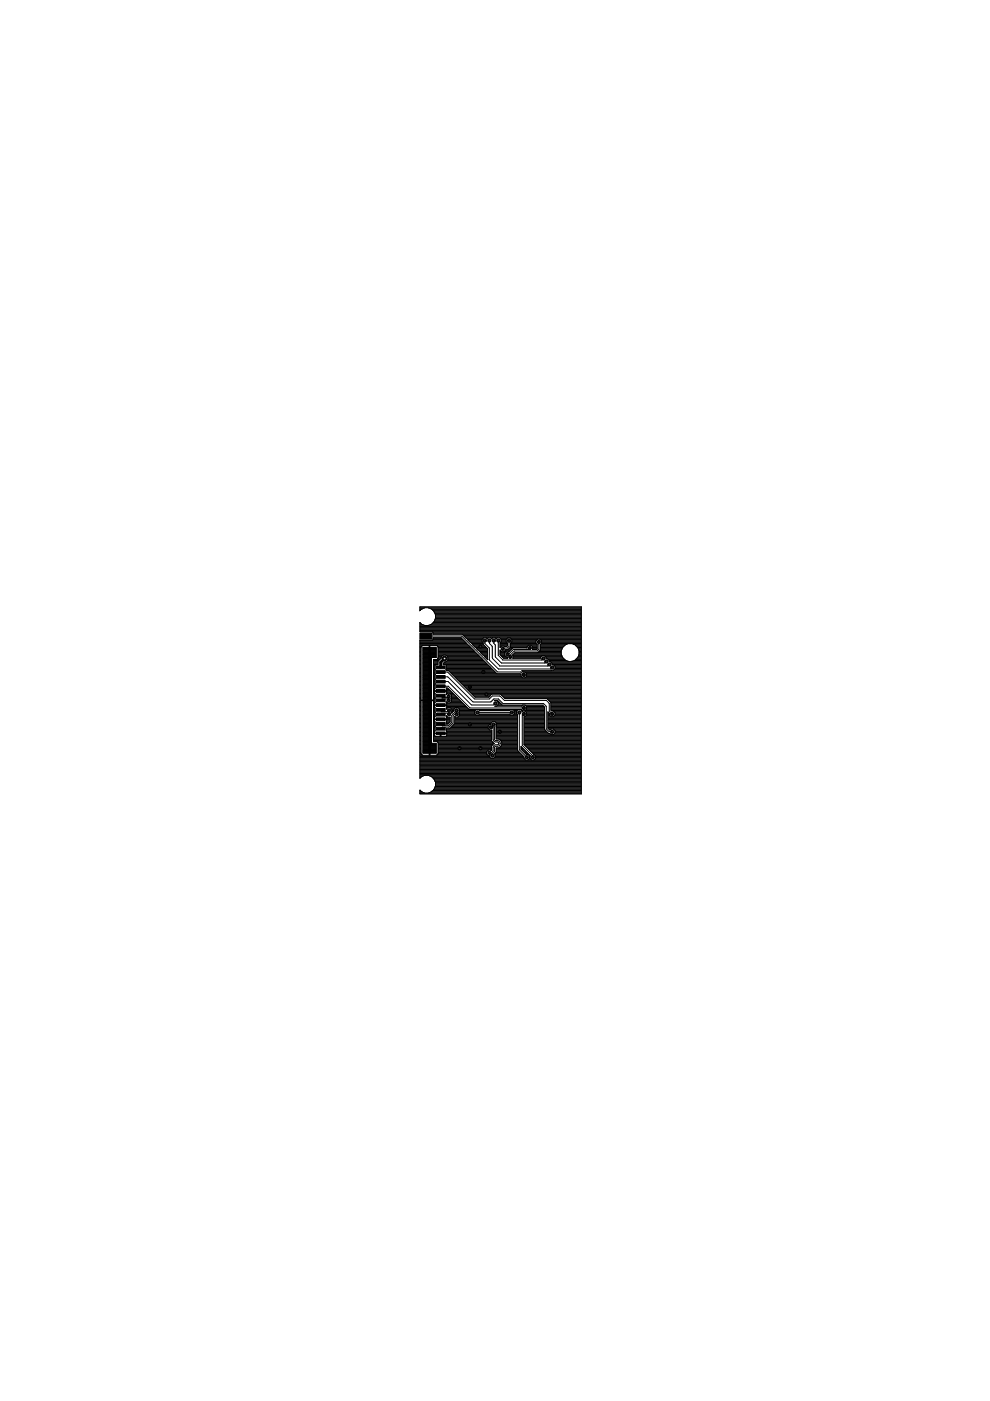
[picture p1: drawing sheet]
<svg xmlns="http://www.w3.org/2000/svg" width="210mm" height="297mm" viewBox="0 0 210 297" stroke-linecap="round" stroke-linejoin="round" font-family="sans-serif">
<g fill="#000" stroke="#000" stroke-width=".21">
<path d="M89 134.2h2.6v1.3h-2.6zM90.8 147.9h.6v1.2h-.6zM92.5 155.2h1.9v.6h-1.9zM92.5 154.2h1.9v.6h-1.9zM92.5 153.2h1.9v.6h-1.9zM92.5 152.2h1.9v.6h-1.9zM92.5 151.2h1.9v.6h-1.9zM92.5 150.2h1.9v.6h-1.9zM92.5 149.2h1.9v.6h-1.9zM92.5 148.2h1.9v.6h-1.9zM92.5 147.2h1.9v.6h-1.9zM92.5 146.2h1.9v.6h-1.9z"/>
<path d="M92.5 145.2h1.9v.6h-1.9zM92.5 144.2h1.9v.6h-1.9zM92.5 143.2h1.9v.6h-1.9zM92.5 142.2h1.9v.6h-1.9zM92.5 141.2h1.9v.6h-1.9z"/>
</g>
<g fill="none" stroke="#000" stroke-width=".21">
<path d="M89 137.3h.3M89 139.5h.3M89 139.2h.3M89 138.8h.3M89 138.7h.3M89 138.3h.3M89 138h.3M89 137.8h.3M89 137.6h.3M89 132v2h2.7l.1 .5h6.2l5.4 5.4v-2.4l-1-.9M89 139.7h.3M89 138.1h.3"/>
<path d="M89 136.9h.5M89 139.8h.3M89 136.4h10M89 139.3h.3M89 139h.3M89 138.5h.3M89 137.5h.3M89 137.1h.3M89 136.8h10.3M89 136.6h10.1M89 136.2h9.8M89 136.1h9.6"/>
<path d="M89 135.9h9.4M89 133.9h34.3M89 133.7h34.3M89 133.5h34.3M89 133.3h34.3M89 133.2h34.3M89 133h34.3M89 132.8h34.3M89 132.7h34.3M89 132.5h.8M89 132.3h.4M89 132.1h.2"/>
<path d="M89 132h.1M89 129.4h.1M89 129.2h.3M89 129.1h.6M89 128.9h1M89.7 139.4h2.8v-2.1h-2.8v22.4h2.8v-2.1h-2.8M89.7 140h1.8M89.7 139.9h1.8M89.7 139.8h1.8M89.7 139.7h1.8M89.7 139.6h1.8M89.7 139.5h1.8"/>
<path d="M89.7 139.3h2.8M89.7 139.2h2.8M89.7 139.1h2.8M89.7 139h2.8M89.7 138.9h2.8M89.7 138.8h2.8M89.7 138.7h2.8M89.7 138.6h2.8M89.7 138.5h2.8M89.7 138.4h2.8M89.7 138.3h2.8M89.7 138.2h2.8"/>
<path d="M89.7 138.1h2.8M89.7 138h2.8M89.7 137.9h2.8M89.7 137.8h2.8M89.7 137.7h2.8M89.7 137.6h2.8M89.7 137.5h2.8M89.7 137.4h2.8M90.3 134.9h7.6l7.6 7.6h4.9l.7 .6M90.9 128.9h32.4M91 139.7h.1M91 138.1h.1"/>
<path d="M91 136.9h.1M91 139.8h.1M91 139.3h.1M91 139h.1M91 138.5h.1M91 137.5h.1M91 137.1h.1M91.1 132.5h32.2M91.3 129.1h32M91.5 139.4v18.2M91.5 132.3h31.8M91.6 129.2h31.7"/>
<path d="M91.7 132.1h31.6M91.7 134h31.6M91.8 129.4h31.5M91.8 135.6v-.4h5.9l7.6 7.6h5l.2 .2v.4l.3 .3h.5l.4-.3v-.5l-1.1-.7 12.7-.1M91.8 135.6l-.1 .1M91.8 135.6h6.3M91.8 135.4h6.1M91.8 134.4h31.5M91.8 134.2h31.5M91.9 132h31.4M91.9 129.6h31.4M92 131.8a1.9 1.9 0 0 0-.4-2.6 1.9 1.9 0 0 0-2.6 .3v-.8h34.3v39.6h-34.3v-.8a1.9 1.9 0 0 0 2.3 .5 1.9 1.9 0 0 0 1-2.1"/>
<path d="M92 131.8a1.88 1.88 0 0 1-3 .2M92 131.8h31.3M92.1 129.8h31.2M92.1 131.6h31.2M92.1 129.9h31.2M92.2 131.5h31.1M92.2 130.1h31.1M92.2 131.3h31.1M92.3 130.3h31M92.3 131.1h31M92.3 131h31M92.3 130.8h31"/>
<path d="M92.3 130.6h31M92.3 130.4h31M92.7 136.9h6.8M92.7 137l-1.6-.1v23.2h1.5M92.7 137l.2 .1M92.8 139.7h.6M92.8 139.7l-.3 .1M92.9 137.1l-.1 2.6M92.9 137.1h6.8M92.9 139.5h.6M92.9 137.3h6.9M92.9 139.2h.8"/>
<path d="M92.9 138.8h8.5M92.9 138.7h8.3M92.9 138.3h7.9M92.9 138h7.6M92.9 137.8h7.4M92.9 137.6h7.3M92.9 138.1h7.8M92.9 139.3h.7M92.9 139h.9M92.9 138.5h8.1M92.9 137.5h7.1M93.2 139.8h-1.3v8.6"/>
<path d="M93.8 139l.3-.1 .6 .1M93.8 139l-.2 .2a1.25 1.25 0 0 1-.7 1M94.7 139a.75 .75 0 0 1 .2 1M94.7 139h6.8M94.8 139.2h6.9M94.9 139.3h7M95 139.8h7.4M95 139.5h7M95 139.7h7.2M98.1 134.6h25.2M98.3 134.7h25M98.3 135.7h-9.3v29.3l.4-.3"/>
<path d="M98.4 134.9h24.9M98.6 135.1h24.7M98.8 135.2h24.5M98.9 135.4h3.5M99.1 135.6h3.1M99.3 135.7h2.9M99.4 135.9h2.8M99.6 136.1h2.7M99.8 136.2h2.6M100 136.4h2.4M100.1 136.6h2.4M100.3 136.8h2.3"/>
<path d="M100.5 136.9h2.3M100.6 137.1h2.4M100.8 137.3h2.3M101 137.5h2.3M101.2 137.6h2.2M101.3 137.8h2.1M101.5 138h1.9M101.7 138.1h1.7M101.9 138.3h1.5M102 138.5h1.4M102.2 138.7h1.2M102.2 135.6v.5l.2 .2v.3"/>
<path d="M102.4 138.8h1M102.5 139h.9M102.6 135.2l-.4 .4M102.7 139.2h.7M102.8 135.8v.6l1 1v2.5l1.9 1.9h11.1l.3-.3M102.9 139.3h.5M103 139.5h.4M103.1 135.2l.2 .2 .2-.2M103.2 139.7h.2M103.3 135.4h.1M103.4 139.8h.1M103.8 135.8v.6l.6 .7v2.5l1.6 1.6h10.1l.4-.3"/>
<path d="M104 135.2l.2 .2 .3-.2M104.2 135.4h.1M104.7 135.8v.6l.3 .4v2.5l1.3 1.3h9.2l.3-.3M105 135.2l.2 .2 .2-.2M105.2 135.4h.1M105.7 135.8v3.2l.9 .9h8.3l.3-.3M105.9 135.2l.4 .4M106 137.3h.1M106 138.8h1M106 138.7h1M106 138.3h1.1M106 138h.2"/>
<path d="M106 138.8l.8 .8 .8-.1M106 138.1h1.3M106 136.9h1.5M106 136.4h1.6M106 138.5h1M106 137.1h.2M106 136.8h1.6M106 136.6h1.6M106.1 136.2h1.4M106.1 135.4h1.4M106.2 139h.9M106.2 136.1h1.1"/>
<path d="M106.3 135.7h1M106.3 135.6v.5l-.3 .2v1M106.3 135.9h1M106.3 135.6h1M106.4 139.2h.8M106.4 138.2l-.4-.4v1M106.4 137l-.4 .3M106.5 139.3h1.1M106.7 139.5h.9M107 138h1.1M107.2 137.8h1.1M107.2 137.8l-.4 .4"/>
<path d="M107.3 136.1l.3 .2v.6l-.2 .2-.6-.1M107.3 135.6v.5M107.7 135.2l-.4 .4M107.8 137.6h.7M107.9 135.9v1.2l-.3 .3h-.8l-.2 .2M107.9 138.1h.1M108 137.5h.6M108.1 137.3h3.6M108.2 135.2l.3 .4M108.2 136.9h3.7M108.2 136.4h5.5M108.2 137.1h3.6"/>
<path d="M108.2 136.8h5.7M108.2 136.6h5.7M108.3 136.2h5.3M108.3 135.4h15M108.5 136.1h5.1M108.5 135.6h5.4M108.5 136.1l-.3 .2v.9l-.5 .5-.5 .1M108.5 135.7h5.3M108.5 135.6v.5M108.5 135.9h5.1M108.7 138.8h10.4M108.8 139h10.3"/>
<path d="M108.8 139.5h5.8M108.8 139.2h6M108.8 139.3h5.8M108.9 138.7h10.1M109.1 138.5h9.9M111.7 137.1v.3h-3l-.8 .8-.6-.1-.3 .3v.5l.3 .4h.3v.2M111.7 137.1l.4-.3h.5l.3 .3M112.3 137.4l-.3 .3h-3.2l-.9 1h-.3l.2 .2M112.7 136.9h1.2M112.9 137.1h1M112.9 137.3h1M112.9 137.6h1"/>
<path d="M112.9 137.5h1M113.6 135.9v.5l.3 .2v1l-.1 .1h-.9v-.6M113.6 135.9l.4-.4h.5l.3 .4M114.2 136.1v1.6l-.3 .3h-4.8l-1.1 1.1 .2 .2M114.3 138.1h4.7M114.4 138h4.6M114.5 135.6h8.8M114.6 137.3h4.7M114.6 137.8h4.5M114.6 137.6h4.5M114.6 136.9h5M114.6 137.5h4.6"/>
<path d="M114.6 137.1h4.9M114.6 136.8h5.2M114.6 139.4l.3-.4h.5l.4 .4M114.6 139.4v.2l-5.8-.1M114.6 136.6h5.6M114.7 135.7h8.6M114.8 136.4h8.5M114.8 135.9v.5l-.2 .2v1.3l-.6 .5M114.8 136.2h8.5M114.8 136.1h8.5M114.8 135.9h8.5M115.6 139.2h3.6"/>
<path d="M115.8 139.3h3.5M115.8 139.5h3.6M115.8 139.4v.3h3.8M116.1 139.7l.3 .3v.3h.3l.4 .3v.3h.2l.4 .4v.5l-.4 .3M116.3 139.8h3.4M119 138a1.92 1.92 0 0 0 1.9 2.3 1.92 1.92 0 0 0 1.9-2.3M119 138.3l-9.8 .1-.6 .5 .2 .6M119.3 137.3l-.3 .7M120.5 136.5l-.7 .3-.5 .5M121.3 136.5l.7 .3M121.6 136.6h1.7M122 136.8l.5 .5"/>
<path d="M122 136.8h1.3M122 139.8h1.3M122.2 136.9h1.1M122.2 139.7h1.1M122.3 137.1h1M122.4 139.5h.9M122.5 137.3h.8M122.5 137.3l.3 .7M122.5 139.3h.8M122.6 137.5h.7M122.6 139.2h.7M122.6 137.6h.7"/>
<path d="M122.7 139h.6M122.7 137.8h.6M122.7 138.8h.6M122.8 138.7h.5M122.8 138.3h.5M122.8 138h.5M122.8 138.1h.5M122.8 138.5h.5M89 159.7h.3M89 159.4h.3M89 158.5h.3M89 158.3h.3"/>
<path d="M89 158.2h.3M89 157.8h.3M89 157.7h.3M89 157.5h.3M89 157h.3M89 156.8h.3M89 156.6h.3M89 156.3h.3M89 156h.3M89 155.8h.3M89 155.4h.3M89 155.1h.3"/>
<path d="M89 154.9h.3M89 154.7h.3M89 154.4h.3M89 154.2h.3M89 153.4h.3M89 153.1h.3M89 152.7h.3M89 152.5h.3M89 152.4h.3M89 151.8h.3M89 151.7h.3M89 151.5h.3"/>
<path d="M89 151.2h.3M89 150.8h.3M89 150.6h.3M89 150.3h.3M89 150h.3M89 149.8h.3M89 149.5h.3M89 149.1h.3M89 148.9h.3M89 148.8h.3M89 148.4h3.2M89 148.3h.3"/>
<path d="M89 147.4h.3M89 147.2h.3M89 147h.3M89 146.7h.3M89 146.5h.3M89 146.4h.3M89 145.9h.3M89 145.7h.3M89 145.5h.3M89 145.2h.3M89 144.8h.3M89 144.7h.3"/>
<path d="M89 144.3h.3M89 144h.3M89 143.8h.3M89 143.6h.3M89 143.3h.3M89 143.1h.3M89 142.8h.3M89 142.4h.3M89 142.3h.3M89 141.9h.3M89 141.6h.3M89 141.4h.3"/>
<path d="M89 141.2h.3M89 140.7h.3M89 140.5h.3M89 140.4h.3M89 153.6h.3M89 142.1h.3M89 157.2h.3M89 152h.3M89 154.6h.3M89 159.9h.3M89 159.6h.3M89 159.2h.3"/>
<path d="M89 159h.3M89 158.9h.3M89 158.7h.3M89 158h.3M89 157.3h.3M89 156.5h.3M89 156.1h.3M89 155.6h.3M89 155.3h.3M89 154.1h.3M89 153.9h.3M89 153.7h.3"/>
<path d="M89 153.2h.3M89 152.9h.3M89 152.2h.3M89 151.3h.3M89 151h.3M89 150.5h.3M89 150.1h.3M89 149.6h.3M89 149.3h.3M89 148.6h.3M89 148.1h.3M89 147.9h.3"/>
<path d="M89 147.7h.3M89 147.6h.3M89 146.9h.3M89 146.2h.3M89 146h.3M89 145.3h.3M89 145h.3M89 144.5h.3M89 144.1h.3M89 143.4h.3M89 142.9h.3M89 142.6h.3"/>
<path d="M89 141.7h.3M89 141.1h.3M89 140.9h.3M89 140.2h.3M89 140h.3M89.3 148.4v-11.2l.3-.3h1.4v23.2h-1.4l-.3-.1v-11.5h2.6v8.7h12.4M89.7 159.7h2.8M89.7 159.6h2.8M89.7 159.5h2.8M89.7 159.4h2.8M89.7 159.3h2.8M89.7 159.2h2.8"/>
<path d="M89.7 159.1h2.8M89.7 159h2.8M89.7 158.9h2.8M89.7 158.8h2.8M89.7 158.7h2.8M89.7 158.6h2.8M89.7 158.5h2.8M89.7 158.4h2.8M89.7 158.3h2.8M89.7 158.2h2.8M89.7 158.1h2.8M89.7 158h2.8"/>
<path d="M89.7 157.9h2.8M89.7 157.8h2.8M89.7 157.7h2.8M89.7 157.5h1.8M89.7 157.4h1.8M89.7 157.3h1.8M89.7 157.2h1.8M89.7 157.1h1.8M89.7 157h1.8M89.7 156.9h1.8M89.7 156.8h1.8M89.7 156.7h1.8"/>
<path d="M89.7 156.6h1.8M89.7 156.5h1.8M89.7 156.4h1.8M89.7 156.3h1.8M89.7 156.1h1.8M89.7 156h1.8M89.7 155.9h1.8M89.7 155.8h1.8M89.7 155.7h1.8M89.7 155.6h1.8M89.7 155.5h1.8M89.7 155.4h1.8"/>
<path d="M89.7 155.3h1.8M89.7 155.2h1.8M89.7 155.1h1.8M89.7 155h1.8M89.7 154.9h1.8M89.7 154.8h1.8M89.7 154.7h1.8M89.7 154.6h1.8M89.7 154.5h1.8M89.7 154.4h1.8M89.7 154.3h1.8M89.7 154.2h1.8"/>
<path d="M89.7 154.1h1.8M89.7 154h1.8M89.7 153.9h1.8M89.7 153.8h1.8M89.7 153.7h1.8M89.7 153.6h1.8M89.7 153.5h1.8M89.7 153.4h1.8M89.7 153.3h1.8M89.7 153.2h1.8M89.7 153.1h1.8M89.7 153h1.8"/>
<path d="M89.7 152.9h1.8M89.7 152.8h1.8M89.7 152.7h1.8M89.7 152.6h1.8M89.7 152.5h1.8M89.7 152.4h1.8M89.7 152.3h1.8M89.7 152.1h1.8M89.7 152h1.8M89.7 151.9h1.8M89.7 151.8h1.8M89.7 151.7h1.8"/>
<path d="M89.7 151.6h1.8M89.7 151.5h1.8M89.7 151.4h1.8M89.7 151.3h1.8M89.7 151.2h1.8M89.7 151.1h1.8M89.7 151h1.8M89.7 150.9h1.8M89.7 150.8h1.8M89.7 150.7h1.8M89.7 150.6h1.8M89.7 150.5h1.8"/>
<path d="M89.7 150.4h1.8M89.7 150.3h1.8M89.7 150.2h1.8M89.7 150.1h1.8M89.7 150h1.8M89.7 149.9h1.8M89.7 149.8h1.8M89.7 149.7h1.8M89.7 149.6h1.8M89.7 149.5h1.8M89.7 149.4h1.8M89.7 149.3h1.8"/>
<path d="M89.7 149.2h1.8M89.7 149.1h1.8M89.7 149h1.8M89.7 148.9h1.8M89.7 148.8h1.8M89.7 148.7h1.8M89.7 148.6h1.8M89.7 148.4h1.8M89.7 148.3h1.8M89.7 148.2h1.8M89.7 148.1h1.8M89.7 148h1.8"/>
<path d="M89.7 147.9h1.8M89.7 147.8h1.8M89.7 147.7h1.8M89.7 147.6h1.8M89.7 147.5h1.8M89.7 147.4h1.8M89.7 147.3h1.8M89.7 147.2h1.8M89.7 147.1h1.8M89.7 147h1.8M89.7 146.9h1.8M89.7 146.8h1.8"/>
<path d="M89.7 146.7h1.8M89.7 146.6h1.8M89.7 146.5h1.8M89.7 146.3h1.8M89.7 146.2h1.8M89.7 146.1h1.8M89.7 146h1.8M89.7 145.9h1.8M89.7 145.8h1.8M89.7 145.7h1.8M89.7 145.6h1.8M89.7 145.5h1.8"/>
<path d="M89.7 145.4h1.8M89.7 145.3h1.8M89.7 145.2h1.8M89.7 145.1h1.8M89.7 145h1.8M89.7 144.9h1.8M89.7 144.8h1.8M89.7 144.7h1.8M89.7 144.6h1.8M89.7 144.5h1.8M89.7 144.4h1.8M89.7 144.3h1.8"/>
<path d="M89.7 144.2h1.8M89.7 144.1h1.8M89.7 144h1.8M89.7 143.9h1.8M89.7 143.8h1.8M89.7 143.7h1.8M89.7 143.6h1.8M89.7 143.5h1.8M89.7 143.4h1.8M89.7 143.3h1.8M89.7 143.2h1.8M89.7 143.1h1.8"/>
<path d="M89.7 143h1.8M89.7 142.9h1.8M89.7 142.8h1.8M89.7 142.7h1.8M89.7 142.6h1.8M89.7 142.5h1.8M89.7 142.3h1.8M89.7 142.2h1.8M89.7 142.1h1.8M89.7 142h1.8M89.7 141.9h1.8M89.7 141.8h1.8"/>
<path d="M89.7 141.7h1.8M89.7 141.6h1.8M89.7 141.5h1.8M89.7 141.4h1.8M89.7 141.3h1.8M89.7 141.2h1.8M89.7 141.1h1.8M89.7 141h1.8M89.7 140.9h1.8M89.7 140.8h1.8M89.7 140.7h1.8M89.7 140.6h1.8"/>
<path d="M89.7 140.5h1.8M89.7 140.4h1.8M89.7 140.3h1.8M89.7 140.2h1.8M89.7 140.1h1.8M91 153.6h.1M91 142.1h.1M91 157.2h.1M91 152h.1M91 154.6h.1M91 159.9h.1M91 159.6h.1"/>
<path d="M91 159.2h.1M91 159h.1M91 158.9h.1M91 158.7h.1M91 158h.1M91 157.3h.1M91 156.5h.1M91 156.1h.1M91 155.6h.1M91 155.3h.1M91 154.1h.1M91 153.9h.1"/>
<path d="M91 153.7h.1M91 153.2h.1M91 152.9h.1M91 152.2h.1M91 151.3h.1M91 151h.1M91 150.5h.1M91 150.1h.1M91 149.6h.1M91 149.3h.1M91 148.6h.1M91 148.1h.1"/>
<path d="M91 147.9h.1M91 147.7h.1M91 147.6h.1M91 146.9h.1M91 146.2h.1M91 146h.1M91 145.3h.1M91 145h.1M91 144.5h.1M91 144.1h.1M91 143.4h.1M91 142.9h.1"/>
<path d="M91 142.6h.1M91 141.7h.1M91 141.1h.1M91 140.9h.1M91 140.2h.1M91 140h.1M91.9 157h12.3M91.9 156.8h12.3M91.9 156.6h12.3M91.9 156.3h12.3M91.9 155.4h1.5v.7h-1.1M91.9 156h.3"/>
<path d="M91.9 155.8h.2M91.9 155.1h.2M91.9 154.9h.3M91.9 154.7h.3M91.9 154.4h.3M91.9 154.2h.3M91.9 153.4h.3M91.9 153.1h.3M91.9 152.7h.2M91.9 152.4h.2M91.9 151.8h.3M91.9 151.7h.3"/>
<path d="M91.9 151.5h.3M91.9 151.2h.3M91.9 150.8h.3M91.9 150.6h.3M91.9 150.3h.3M91.9 150h.3M91.9 149.8h.2M91.9 149.5h1.5h-1.3l.1 .6M91.9 149.1h.2M91.9 148.9h.3M91.9 148.8h.3M91.9 148.3h.3"/>
<path d="M91.9 147.4h.3M91.9 147.2h.3M91.9 147h.3M91.9 146.7h.2M91.9 146.4h.2M91.9 145.9h.3M91.9 145.7h.3M91.9 145.5h.3M91.9 145.2h.3M91.9 144.8h.3M91.9 144.7h.3M91.9 144.3h.3"/>
<path d="M91.9 144h.4M91.9 143.8h.3M91.9 143.6h.3M91.9 143.3h.3M91.9 143.1h.3M91.9 142.8h.3M91.9 142.4h.3M91.9 142.3h.3M91.9 141.9h.3M91.9 141.6h.3M91.9 141.4h.3M91.9 141.2h.3"/>
<path d="M91.9 140.7h1M91.9 140.5h1M91.9 140.4h1M91.9 153.6h.3M91.9 142.1h.3M91.9 152h.3M91.9 154.6h.3M91.9 156.5h12.3M91.9 156.1h.5M91.9 155.6h.2M91.9 155.3h.2M91.9 154.1h.3"/>
<path d="M91.9 153.9h.3M91.9 153.7h.3M91.9 153.2h.3M91.9 152.9h.2M91.9 152.2h.2M91.9 151.3h.3M91.9 151h.4M91.9 150.5h.3M91.9 150.1h.3M91.9 149.6h.2M91.9 149.3h.2M91.9 148.6h.3"/>
<path d="M91.9 148.1h.3M91.9 147.9h.3M91.9 147.7h.3M91.9 147.6h.3M91.9 146.9h.2M91.9 146.2h.2M91.9 146h.3M91.9 145.3h.3M91.9 145h.4M91.9 144.5h.3M91.9 144.1h.3M91.9 143.4h.3"/>
<path d="M91.9 142.9h.3M91.9 142.6h.3M91.9 141.7h.3M91.9 141.1h.4M91.9 140.9h1M91.9 140.2h1M91.9 140h1.1M92.1 146.6v.3M92.1 152.5v.3M92.1 146.9l.1 .2M92.1 152.8l.1 .3M92.2 150.1v1.8"/>
<path d="M92.2 142.1v1M92.2 143.1v1M92.2 144.1v1.8M92.2 147.1v.8M92.2 148.1v.8M92.2 153.1v.8M92.2 154.1v.8M92.2 147.9v.2M92.2 151.9h.1M92.2 153.9v.2M92.2 141.9v.2M92.2 145.9h.1"/>
<path d="M92.2 151.9l-.1 .5 1.3 .1h-1.5M92.2 145.9l-.1 .6h1.3h-1.5M92.2 148.9l-.1 .6M92.2 154.9l-.1 .5M92.2 147.1h.1M92.2 153.1h.1M92.5 157.2l.3 .1M92.8 157.3h11.6M92.8 157.3l.1 2.4-.3 .4M92.8 159.9h10.4M92.9 140.2v.7h-.5l-.2 .2v.8M92.9 157.5h11.7"/>
<path d="M92.9 159.7h10.3M92.9 159.4h10.3M92.9 158.5h11.3M92.9 158.3h11.3M92.9 158.2h11.4M92.9 157.7h11.8M92.9 159.6h10.3M92.9 159.2h10.5M92.9 159h10.6M92.9 158.9h11.3M92.9 158.7h11.3M92.9 158h11.5"/>
<path d="M93.4 156h.1M93.4 155.8h.1M93.4 156.1h.1M93.4 155.6h.1M93.4 144.5h1.6l4.9 5h4.8l.3-.4M93.4 143.5h1.6l5.3 5.3h3.8l.6-.6h1l.9 .9h8.6l.6 .7v4.7l.7 .7h.6M93.4 142.5h1.5l5.7 5.7h3.2l.6-.6h1.6l.9 .9h8.9l.7 .6v1.6l.6 .7M93.4 147.5l.4 .4h1.3v-.3M93.4 145.5h1.7l4.5 4.6h11.5M93.4 150.5l.2 .4h1.6v-.3M94 140.7h9.3M94 140.9h9.4"/>
<path d="M94.1 140.5h9M94.5 156.1h9.7M94.6 141.1h9M94.6 154.9h9.6M94.6 151.9l.1 .5-1.2 .1h1.9M94.6 148.9h.2M94.6 145.9l.1 .6-1.2 .1 2.1-.1M94.6 141.9h9.8M94.6 153.1h.1M94.6 148.9l.1 .6M94.6 154.9l.1 .5M94.6 142.1h10"/>
<path d="M94.6 147.1h.1M94.6 154.7h9.2M94.6 153.4h.5M94.6 153.1h.8M94.6 151.9v-.2l.4 .4h.4M94.6 151.8h.1M94.6 145.9h.3l4.6 4.5h11.1l.2 .3h.5l.4-.4M94.6 150.3h.1M94.6 147.2h.1M94.6 147h.2M94.6 142.1l.5 .1 5.6 5.6h2.9l.6-.6M94.6 141.6h9.5"/>
<path d="M94.6 141.4h9.3M94.6 141.2h9.2M94.6 147.1v.2l.3-.3h.5l.3 .4v.4l-.1 .2 .1 .2v.5l-.3 .3h-.5l-.3-.2v.1M94.6 150.1v.2M94.6 151.9h.1M94.6 150.3l.4-.3h.4l.4 .4v.5l-.2 .1 .2 .2M94.6 145.9h.1M94.6 154.6h9.1M94.6 141.9v.2M94.6 153.2h.6M94.6 150.1h.2M94.6 141.7h9.7"/>
<path d="M94.7 150h4.3M94.7 152h.2M94.7 146h.4M94.7 156h9.5M94.7 155.9v-.4h-2.6v.4l.2 .2M94.7 155.9l-.2 .2M94.7 140.2h8M94.7 155.8h9.5M94.7 155.1h9.5M94.7 152.7h.7M94.7 152.4h.7M94.7 149.8h4.1"/>
<path d="M94.7 149.1h3.4M94.7 146.7h1.1M94.7 146.4h.7M94.7 152.8l-.1 .3M94.7 146.6v.3M94.7 152.5v.3M94.7 146.9l-.1 .2M94.7 155.6h9.5M94.7 155.3h9.5M94.7 152.9h.7M94.7 152.2h.7M94.7 149.6h4"/>
<path d="M94.7 149.3h3.6M94.7 146.9h1.2M94.7 146.2h.5M94.9 140l-.5 .4M94.9 140h7.7M95.1 148.4v-.2h-1.4l-.3 .3M95.2 142.3h9.6M95.2 151.4v-.2h-1.6l-.2 .3M95.3 142.4h9.6M95.4 154.4h8.1M95.4 147h.7M95.4 152v1l-.5 .5h-.3v-.4"/>
<path d="M95.5 148.9h2.5M95.5 142.6h9.6M95.6 150.1h.9M95.6 154.2h7.9M95.6 147.2h.7M95.6 148.1h1.5M95.7 148.8h2.1M95.7 142.8h9.6M95.7 151h.3M95.7 147.9h1.3M95.7 150.3h.6M95.7 148.4h1.8"/>
<path d="M95.7 148.3h1.6M95.7 147.4h.8M95.7 148.6h1.9M95.7 147.7h1.1M95.7 147.6h.9M95.8 151.2h.1M95.8 154.1h7.7M95.8 151.2l.4-.5v-.4l.4-.3h.5l.3 .3v.6l-.1 .1 .1 .2M95.8 150.8h.3M95.8 150.6h.4M95.8 150.5h.4M95.9 142.9h14.5"/>
<path d="M95.9 153.9h7.6M96 143.1h14.5M96.1 153.7h7.6M96.2 143.3h14.3M96.3 153.6h7.8M96.4 143.4h14.2M96.4 153.4l-1.1 1.1h-.7v.4M96.4 153.4h7.7M96.4 153.1h8M96.4 152.7h13.3M96.4 152.5h13.3M96.4 152.4h13.3"/>
<path d="M96.4 151.9v1.5M96.4 152h13.3M96.4 153.2h7.8M96.4 152.9h13.3M96.4 152.2h13.3M96.4 151.9h.1M96.4 151.9l.2 .1M96.5 143.6h14.2M96.7 143.8h26.6M96.8 150.6v.3h-.2l-.8 .8v1.5l-.7 .7h-1.3l-.4-.4M96.8 151.4v-.2h-.1l-.6 .6v1.5l-.9 .9h-1.5l-.3 .3M96.9 144h26.4"/>
<path d="M97 144.1h26.3M97.2 144.3h26.1M97.2 150.1h2M97.3 151.8h12.4M97.3 151h3.3M97.4 150.3h2M97.4 144.5h25.9M97.4 151.2h3.2M97.4 151.7h12.3M97.4 151.5h3.5M97.4 150.8h3.2M97.4 150.6h3.4"/>
<path d="M97.4 151.7l-.3 .3M97.4 151.2v.5M97.4 151.3h3.3M97.4 150.5h3.5M97.6 144.7h25.7M97.7 144.8h25.6M97.9 145h25.4M98.1 145.2h25.2M98.3 145.3h25M98.4 145.5h24.9M98.5 149.5h-5h1.2l-.1 .6M98.6 145.7h24.7"/>
<path d="M98.8 145.9h24.5M98.9 146h24.4M99.1 146.2h24.2M99.3 146.4h24M99.4 146.5h23.9M99.6 146.7h23.7M99.8 146.9h23.5M100 147h23.3M100.1 147.2h23.2M100.3 147.4h3.8M100.5 147.6h3.4M100.6 150.8v.5l.4 .3h.5l.2-.2h6.3l.3 .2h.5l.3-.3v-.5"/>
<path d="M100.6 147.7h3.1M101 150.4l-.4 .4M101.2 151h7.3M101.5 150.4l.2 .3h6.3l.3-.3M101.5 150.5h6.7M101.6 151.5h6.5M101.7 150.6h6.4M102.9 140.4h-8.6l-.3 .3v.2h.5l.1 .2v.8M103.2 159.4v.5l.3 .3M103.5 154.4v-.5l.4-.3h.2v-.2l.3-.4h.5l.4 .4-.1 .6v2.7h.5l.5 .2M103.5 154.4l.4 .4h.3v2.2M104 159h.2"/>
<path d="M104.1 154.2l.2-.2 .3 .3v2.6l.4 .4h.5a.3 .3 0 0 1 .2 .3 .3 .3 0 0 1-.2 .3l-.7 .1-.2 .3v.9l-.6 .6-.2-.2M104.2 159.1l-.7-.1-.3 .4M104.2 155.4h-10.7v.7h1M104.2 157l.3 .4M104.5 157.8h-11.6M104.5 157.8h.1M104.5 157.8l-.3 .4v.9M104.5 157.4h.1M104.5 157.4l.3 .2-.3 .2M104.7 153.6l-.2 .2 .4 .4v2.5l.1 .3a.71 .71 0 0 1 1.1 .6 .71 .71 0 0 1-1.1 .6l-.1 .3v.8l-.7 .7 .2 .2M104.9 148.6l.6-.1 .8 .8M104.9 159.9h5.6"/>
<path d="M104.9 149.7l.1 .1M105 159.7h5.4M105 153.1h4.7M105.1 159.6h5.1M105.2 153.2h4.5M105.2 159.4h4.8M105.2 156.6h4.5M105.2 156.3h4.5M105.2 156h4.5M105.2 155.8h4.5M105.2 155.4h4.5M105.2 155.1h4.5"/>
<path d="M105.2 154.9h4.5M105.2 154.7h4.5M105.2 154.4h4.5M105.2 154.2h4.5M105.2 154.6h4.5M105.2 159.2h4.7M105.2 159h4.5M105.2 158.9h4.5M105.2 158.7h4.5M105.2 156.5h4.5M105.2 156.1h4.5M105.2 155.6h4.5"/>
<path d="M105.2 155.3h4.5M105.2 154.1h4.5M105.2 153.9h4.5M105.3 153.4h4.4M105.3 153.6h4.4M105.3 148.5l.3 .4v.5l-.3 .3M105.3 153.7h4.4M105.3 148.6h.3M105.4 149.6h5.3M105.5 148.8h.2M105.6 149.5h9.4l.5 .4v4.8l.8 .8h.3l.2 .3M105.6 149.1h.5"/>
<path d="M105.6 148.9h.3M105.6 149.3h.7M106 156.8h3.7M106.1 158.3h3.6M106.1 147.2l1 .9h8.9l.8 .9v1.6l.5 .1 .4 .4v.5l-.4 .4h-.5l-.3-.4-.2-.5M106.2 158.3l-.5 .2M106.2 156.9v.1M106.2 158.3h.1M106.2 156.9l.2 .5v.5l-.2 .4M106.2 157h3.5M106.2 158.2h3.5M106.3 149.3h.1"/>
<path d="M106.3 149.3l.2 .2M106.3 157.2h3.4M106.3 158h3.4M106.3 147.4h17M106.3 147.4h.1M106.4 157.8h3.3M106.4 157.7h3.3M106.4 157.5h3.3M106.4 157.3h3.3M106.5 147.6h16.8M106.7 147.7h16.6M106.8 147.9h16.5"/>
<path d="M107 148.1h16.3M108.8 150.4l.3 .4M108.8 150.5h1M108.9 151.5h.8M109 150.6h.6M109.1 151.3h.5M109.1 151.2h.4M109.1 150.8h.4M109.1 151h.4M109.5 150.8v.5l.2 .2v7.6l1.4 1.4v.3l.3 .3h.5l.4-.3v-.5l-.4-.3h-.3l-1.1-1.2v-.6l1.9 2M109.7 158.5h-4.5v1l-.4 .4 .2 .6-.4 .3h-.5l-.3-.3v-.3h-14.8M109.9 150.4l-.4 .4"/>
<path d="M110.1 151v8l1.6 1.5M110.4 150.4l.3 .4M110.4 150.5h.2M110.5 158.5h.2M110.5 158.3h.1M110.5 158.7h.4M110.5 158.9h.6M110.6 150.6h.2M110.7 159h.6M110.7 150.8l.6-.1 .4 .4v.5l-.6 .4v5.9M110.7 150.8h.1M110.7 142.3h12.6"/>
<path d="M110.8 149.5l-.2 .2h-5.7M110.8 159.2h.6M110.9 142.4h12.4M111 159.4h.6M111.1 151.4l-.4 .3v6.3l2.3 2.2v.3M111.1 157.8h12.2M111.1 157.7h12.2M111.1 157.5h12.2M111.1 157h12.2M111.1 156.8h12.2M111.1 156.6h12.2M111.1 156.3h12.2"/>
<path d="M111.1 156h12.2M111.1 155.8h12.2M111.1 155.4h5.1M111.1 155.1h4.8M111.1 154.9h4.6M111.1 154.7h4.4M111.1 154.4h4.4M111.1 154.2h4.4M111.1 153.4h4.4M111.1 153.1h4.4M111.1 152.7h4.4M111.1 152.5h4.4"/>
<path d="M111.1 152.4h4.4M111.1 153.6h4.4M111.1 157.9l2.5 2.4v.5l-.4 .3h-.5l-.3-.3v-.6M111.1 157.2h12.2M111.1 152h4.4M111.1 154.6h4.4M111.1 157.3h12.2M111.1 156.5h12.2M111.1 156.1h12.2M111.1 155.6h5.6M111.1 155.3h5M111.1 154.1h4.4"/>
<path d="M111.1 153.9h4.4M111.1 153.7h4.4M111.1 153.2h4.4M111.1 152.9h4.4M111.1 152.2h4.4M111.2 159.6h.6M111.2 158h12.1M111.3 149.5l.4 .3v.5M111.3 150.6h4.2M111.4 159.7h.6M111.4 150.8h4.1M111.4 143.6h11.9"/>
<path d="M111.4 158.2h11.9M111.4 151.8h4.1M111.4 142.6h11.9M111.4 149.6h3.8M111.5 150.5h4M111.5 159.9h.6M111.5 151h4M111.5 143.4h11.8M111.6 151.7h3.9M111.6 142.8h11.7M111.6 158.3h11.7M111.6 149.8h3.7"/>
<path d="M111.7 151.5h3.8M111.7 151.2h3.8M111.7 150.3h3.8M111.7 150h3.8M111.7 143.3h11.6M111.7 143.1h11.6M111.7 151.3h3.8M111.7 150.1h3.8M111.7 142.9h11.6M111.8 158.5h11.5M111.9 158.7h11.4M112.1 158.9h11.2"/>
<path d="M112.3 159h11M112.4 159.2h10.9M112.6 159.4h10.7M112.8 159.6h10.5M112.9 159.7h10.4M113.1 159.9h10.2M116.1 148.3h7.2M116.2 154.2h7.1M116.2 153.4h7.1M116.2 153.1h7.1M116.2 152.7h7.1M116.2 152.5h7.1"/>
<path d="M116.2 152.4h7.1M116.2 151.8h.5M116.2 151.7h.4M116.2 151.5h.3M116.2 151.2h.2M116.2 153.6h7.1M116.2 152h7.1M116.2 154.4l.4 .4 .2-.2M116.2 150.9v3.5M116.2 150.9l.1 .2M116.2 154.1h7.1M116.2 153.9h7.1"/>
<path d="M116.2 153.7h7.1M116.2 153.2h7.1M116.2 152.9h7.1M116.2 152.2h7.1M116.2 151.3h.3M116.2 151h.1M116.2 154.4h7.1M116.2 148.4h7.1M116.3 151.1h.1M116.4 154.6h6.9M116.4 148.6h6.9M116.4 140.2h4"/>
<path d="M116.4 140h3.6M116.5 154.7h.1M116.6 148.8h6.7M116.8 148.9h6.5M116.8 140.4h6.5M116.8 150.3h6.5M116.8 150h6.5M116.8 149.8h6.5M116.8 149.5h6.5M116.8 149.1h6.5M116.8 150.5h6.5M116.8 150.1h6.5"/>
<path d="M116.8 149.6h6.5M116.8 149.3h6.5M116.9 150.6h6.4M116.9 140.5h6.4M117.1 140.7h6.2M117.1 140.9h6.2M117.3 154.6l.4 .3M117.4 150.8h5.9M117.4 151.8h5.9M117.5 141.1h5.8M117.5 155.6h5.8M117.5 154.7h5.8"/>
<path d="M117.5 141.9h5.8M117.6 151h5.7M117.6 151.7h5.7M117.6 155.4h5.7M117.6 141.2h5.7M117.7 155.1h5.6M117.7 154.9h5.6M117.7 151.5h5.6M117.7 151.2h5.6M117.7 141.6h5.6M117.7 141.4h5.6M117.7 154.9v.5l-.4 .4"/>
<path d="M117.7 155.3h5.6M117.7 151.3h5.6M117.7 141.7h5.6M121.3 140.2h2M121.8 140h1.5M89 168.1h1M89 164.4h34.3M89 168h.6M89 167.8h.3M89 167.6h.1M89 164.9h.2M89 164.7h.4"/>
<path d="M89 164.5h.7M89 164.2h34.3M89 164h34.3M89 163.8h34.3M89 163.7h34.3M89 163.5h34.3M89 163.3h34.3M89 163.2h34.3M89 163h34.3M89 162.8h34.3M89 162.6h34.3M89 162.5h34.3"/>
<path d="M89 162.3h34.3M89 162.1h34.3M89 161.9h34.3M89 161.8h34.3M89 161.6h34.3M89 161.4h34.3M89 161.3h34.3M89 161.1h22.4M89 160.9h22.2M89 160.8h15.1M89 160.6h14.9M89 160.4h14.8"/>
<path d="M89 160.1h.5M90.1 164.4l-.7 .3M90.8 164.4l.7 .3 .5 .5M90.9 168.1h32.4M91 160.1h.1M91.1 164.5h32.2M91.3 168h32M91.5 164.7h31.8M91.6 167.8h31.7M91.7 164.9h31.6M91.8 167.6h31.5M91.9 165h31.4"/>
<path d="M91.9 167.4h31.4M92 165.2l.3 .7M92 165.2h31.3M92.1 167.3h31.2M92.1 165.4h31.2M92.1 167.1h31.2M92.2 165.5h31.1M92.2 166.9h31.1M92.2 165.7h31.1M92.3 166.8h31M92.3 166.6h31M92.3 166.4h31"/>
<path d="M92.3 166.2h31M92.3 166.1h31M92.3 165.9h31M92.7 160.1h10.7M104.7 160.8h6.4M104.9 160.6h6.2M105 160.2h5.9M105 160.4h6M105 160.1h5.7M112 161.1h.6M112.1 160.1h.2M112.2 160.9h.3"/>
<path d="M112.2 160.2h.2M112.3 160.8h.1M112.3 160.6h.1M112.3 160.4h.1M113.3 161.1h10M113.3 160.1h10M113.4 160.9h9.9M113.5 160.2h9.8M113.6 160.8h9.7M113.6 160.6h9.7M113.6 160.4h9.7"/>
</g>
<path d="M94.3 139.6l-.9 .8v1.1" fill="none" stroke="#000" stroke-width=".61"/>
<circle cx="101.9" cy="137.1" r=".34" fill="#000" stroke="#000" stroke-width=".21"/>
<circle cx="101.9" cy="137.1" r=".17" fill="#fff" stroke="#000" stroke-width=".21"/>
<circle cx="97.4" cy="158.6" r=".34" fill="#000" stroke="#000" stroke-width=".21"/>
<circle cx="97.4" cy="158.6" r=".17" fill="#fff" stroke="#000" stroke-width=".21"/>
<circle cx="99.6" cy="145.6" r=".34" fill="#000" stroke="#000" stroke-width=".21"/>
<circle cx="99.6" cy="145.6" r=".17" fill="#fff" stroke="#000" stroke-width=".21"/>
<circle cx="102.5" cy="142.5" r=".34" fill="#000" stroke="#000" stroke-width=".21"/>
<circle cx="102.5" cy="142.5" r=".17" fill="#fff" stroke="#000" stroke-width=".21"/>
<circle cx="103.1" cy="147.2" r=".34" fill="#000" stroke="#000" stroke-width=".21"/>
<circle cx="103.1" cy="147.2" r=".17" fill="#fff" stroke="#000" stroke-width=".21"/>
<circle cx="106" cy="155.2" r=".34" fill="#000" stroke="#000" stroke-width=".21"/>
<circle cx="106" cy="155.2" r=".17" fill="#fff" stroke="#000" stroke-width=".21"/>
<circle cx="101.9" cy="158.6" r=".34" fill="#000" stroke="#000" stroke-width=".21"/>
<circle cx="101.9" cy="158.6" r=".17" fill="#fff" stroke="#000" stroke-width=".21"/>
<circle cx="99.6" cy="153.6" r=".34" fill="#000" stroke="#000" stroke-width=".21"/>
<circle cx="99.6" cy="153.6" r=".17" fill="#fff" stroke="#000" stroke-width=".21"/>
<circle cx="94.3" cy="139.6" r=".49" fill="#000" stroke="#000" stroke-width=".21"/>
<circle cx="94.3" cy="139.6" r=".3" fill="#fff" stroke="#000" stroke-width=".21"/>
<circle cx="96.8" cy="151.4" r=".34" fill="#000" stroke="#000" stroke-width=".21"/>
<circle cx="96.8" cy="151.4" r=".17" fill="#fff" stroke="#000" stroke-width=".21"/>
<circle cx="96.8" cy="150.6" r=".34" fill="#000" stroke="#000" stroke-width=".21"/>
<circle cx="96.8" cy="150.6" r=".17" fill="#fff" stroke="#000" stroke-width=".21"/>
<circle cx="95.2" cy="151.4" r=".34" fill="#000" stroke="#000" stroke-width=".21"/>
<circle cx="95.2" cy="151.4" r=".17" fill="#fff" stroke="#000" stroke-width=".21"/>
<circle cx="95.1" cy="148.4" r=".34" fill="#000" stroke="#000" stroke-width=".21"/>
<circle cx="95.1" cy="148.4" r=".17" fill="#fff" stroke="#000" stroke-width=".21"/>
<circle cx="95.1" cy="147.6" r=".34" fill="#000" stroke="#000" stroke-width=".21"/>
<circle cx="95.1" cy="147.6" r=".17" fill="#fff" stroke="#000" stroke-width=".21"/>
<circle cx="104.7" cy="153.6" r=".34" fill="#000" stroke="#000" stroke-width=".21"/>
<circle cx="104.7" cy="153.6" r=".17" fill="#fff" stroke="#000" stroke-width=".21"/>
<circle cx="104.4" cy="160.2" r=".34" fill="#000" stroke="#000" stroke-width=".21"/>
<circle cx="104.4" cy="160.2" r=".17" fill="#fff" stroke="#000" stroke-width=".21"/>
<circle cx="104.1" cy="154.2" r=".34" fill="#000" stroke="#000" stroke-width=".21"/>
<circle cx="104.1" cy="154.2" r=".17" fill="#fff" stroke="#000" stroke-width=".21"/>
<circle cx="103.8" cy="159.6" r=".34" fill="#000" stroke="#000" stroke-width=".21"/>
<circle cx="103.8" cy="159.6" r=".17" fill="#fff" stroke="#000" stroke-width=".21"/>
<circle cx="114.2" cy="136.1" r=".34" fill="#000" stroke="#000" stroke-width=".21"/>
<circle cx="114.2" cy="136.1" r=".17" fill="#fff" stroke="#000" stroke-width=".21"/>
<circle cx="108.2" cy="139.3" r=".34" fill="#000" stroke="#000" stroke-width=".21"/>
<circle cx="108.2" cy="139.3" r=".17" fill="#fff" stroke="#000" stroke-width=".21"/>
<circle cx="112.3" cy="137.4" r=".34" fill="#000" stroke="#000" stroke-width=".21"/>
<circle cx="112.3" cy="137.4" r=".17" fill="#fff" stroke="#000" stroke-width=".21"/>
<circle cx="107.6" cy="138.7" r=".34" fill="#000" stroke="#000" stroke-width=".21"/>
<circle cx="107.6" cy="138.7" r=".17" fill="#fff" stroke="#000" stroke-width=".21"/>
<circle cx="107.9" cy="135.8" r=".34" fill="#000" stroke="#000" stroke-width=".21"/>
<circle cx="107.9" cy="135.8" r=".17" fill="#fff" stroke="#000" stroke-width=".21"/>
<circle cx="106.6" cy="137.6" r=".34" fill="#000" stroke="#000" stroke-width=".21"/>
<circle cx="106.6" cy="137.6" r=".17" fill="#fff" stroke="#000" stroke-width=".21"/>
<circle cx="111.1" cy="150.1" r=".34" fill="#000" stroke="#000" stroke-width=".21"/>
<circle cx="111.1" cy="150.1" r=".17" fill="#fff" stroke="#000" stroke-width=".21"/>
<circle cx="105" cy="149.1" r=".34" fill="#000" stroke="#000" stroke-width=".21"/>
<circle cx="105" cy="149.1" r=".17" fill="#fff" stroke="#000" stroke-width=".21"/>
<circle cx="117.1" cy="155.2" r=".34" fill="#000" stroke="#000" stroke-width=".21"/>
<circle cx="117.1" cy="155.2" r=".17" fill="#fff" stroke="#000" stroke-width=".21"/>
<circle cx="117.1" cy="151.4" r=".34" fill="#000" stroke="#000" stroke-width=".21"/>
<circle cx="117.1" cy="151.4" r=".17" fill="#fff" stroke="#000" stroke-width=".21"/>
<circle cx="110.1" cy="151" r=".34" fill="#000" stroke="#000" stroke-width=".21"/>
<circle cx="110.1" cy="151" r=".17" fill="#fff" stroke="#000" stroke-width=".21"/>
<circle cx="111.7" cy="160.5" r=".34" fill="#000" stroke="#000" stroke-width=".21"/>
<circle cx="111.7" cy="160.5" r=".17" fill="#fff" stroke="#000" stroke-width=".21"/>
<circle cx="113" cy="160.5" r=".34" fill="#000" stroke="#000" stroke-width=".21"/>
<circle cx="113" cy="160.5" r=".17" fill="#fff" stroke="#000" stroke-width=".21"/>
<circle cx="111.1" cy="151.4" r=".34" fill="#000" stroke="#000" stroke-width=".21"/>
<circle cx="111.1" cy="151.4" r=".17" fill="#fff" stroke="#000" stroke-width=".21"/>
<circle cx="105.7" cy="135.8" r=".34" fill="#000" stroke="#000" stroke-width=".21"/>
<circle cx="105.7" cy="135.8" r=".17" fill="#fff" stroke="#000" stroke-width=".21"/>
<circle cx="115.2" cy="139.6" r=".34" fill="#000" stroke="#000" stroke-width=".21"/>
<circle cx="115.2" cy="139.6" r=".17" fill="#fff" stroke="#000" stroke-width=".21"/>
<circle cx="104.7" cy="135.8" r=".34" fill="#000" stroke="#000" stroke-width=".21"/>
<circle cx="104.7" cy="135.8" r=".17" fill="#fff" stroke="#000" stroke-width=".21"/>
<circle cx="115.8" cy="140.3" r=".34" fill="#000" stroke="#000" stroke-width=".21"/>
<circle cx="115.8" cy="140.3" r=".17" fill="#fff" stroke="#000" stroke-width=".21"/>
<circle cx="103.8" cy="135.8" r=".34" fill="#000" stroke="#000" stroke-width=".21"/>
<circle cx="103.8" cy="135.8" r=".17" fill="#fff" stroke="#000" stroke-width=".21"/>
<circle cx="116.5" cy="140.9" r=".34" fill="#000" stroke="#000" stroke-width=".21"/>
<circle cx="116.5" cy="140.9" r=".17" fill="#fff" stroke="#000" stroke-width=".21"/>
<circle cx="102.8" cy="135.8" r=".34" fill="#000" stroke="#000" stroke-width=".21"/>
<circle cx="102.8" cy="135.8" r=".17" fill="#fff" stroke="#000" stroke-width=".21"/>
<circle cx="117.1" cy="141.5" r=".34" fill="#000" stroke="#000" stroke-width=".21"/>
<circle cx="117.1" cy="141.5" r=".17" fill="#fff" stroke="#000" stroke-width=".21"/>
<circle cx="101.2" cy="151" r=".34" fill="#000" stroke="#000" stroke-width=".21"/>
<circle cx="101.2" cy="151" r=".17" fill="#fff" stroke="#000" stroke-width=".21"/>
<circle cx="108.5" cy="151" r=".34" fill="#000" stroke="#000" stroke-width=".21"/>
<circle cx="108.5" cy="151" r=".17" fill="#fff" stroke="#000" stroke-width=".21"/>
<circle cx="111.1" cy="143.1" r=".34" fill="#000" stroke="#000" stroke-width=".21"/>
<circle cx="111.1" cy="143.1" r=".17" fill="#fff" stroke="#000" stroke-width=".21"/>
<circle cx="95.2" cy="150.6" r=".34" fill="#000" stroke="#000" stroke-width=".21"/>
<circle cx="95.2" cy="150.6" r=".17" fill="#fff" stroke="#000" stroke-width=".21"/>
</svg>
